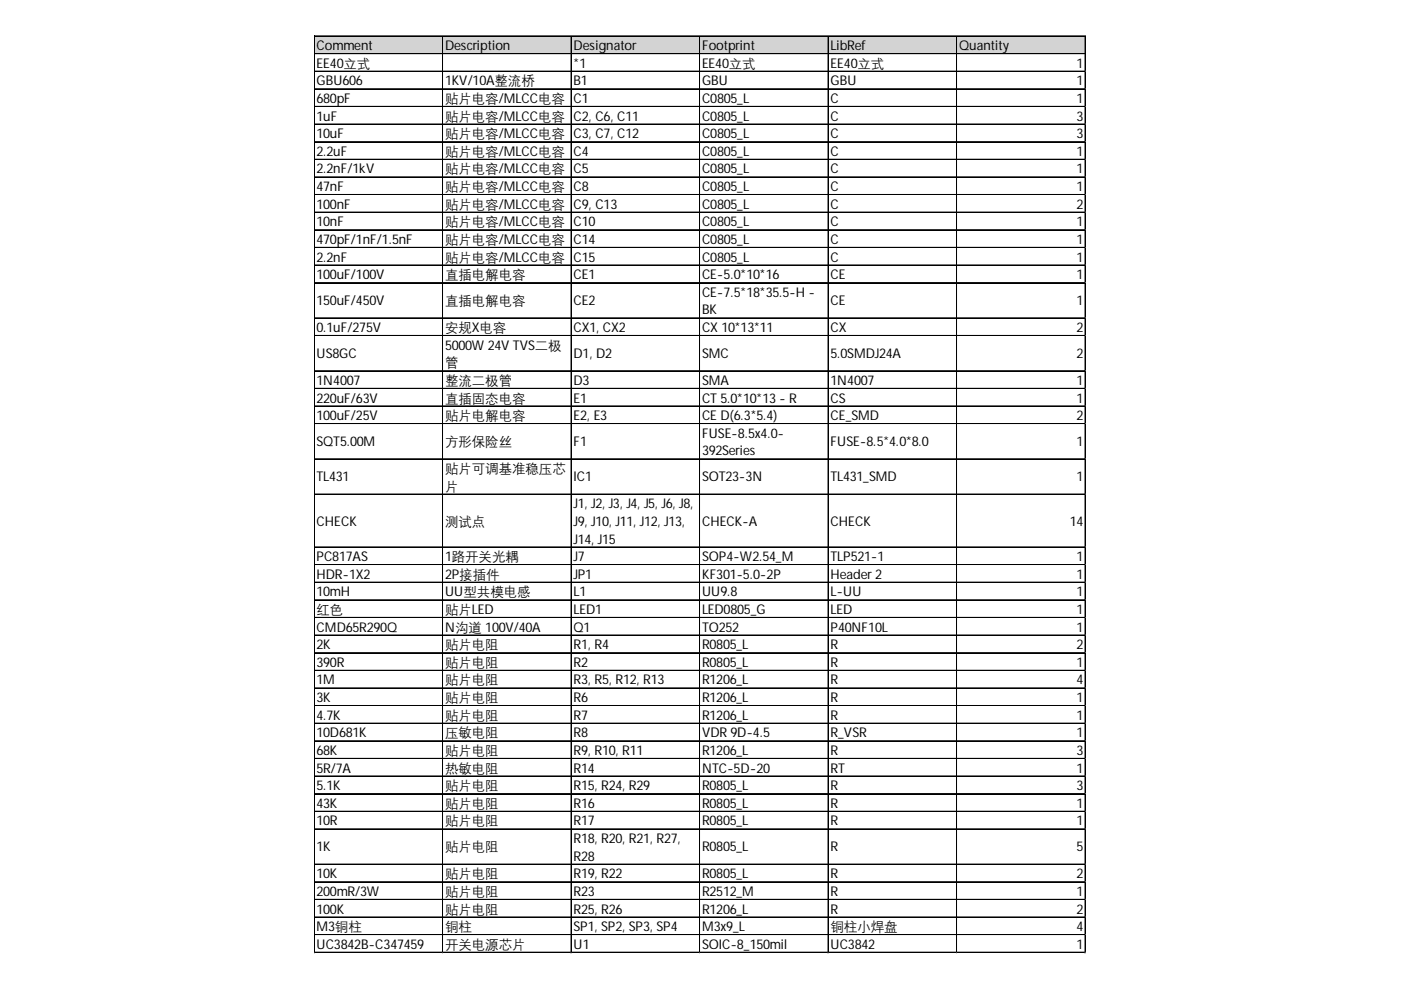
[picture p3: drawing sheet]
<svg xmlns="http://www.w3.org/2000/svg" width="297mm" height="210mm" viewBox="0 0 297 210" stroke-linecap="round" stroke-linejoin="round" font-family="sans-serif">
<defs><g id="words">
<g font-size="2.8">
<text x="67.1" y="10.6">Comment</text>
<text x="94.4" y="10.6">Description</text>
<text x="121.6" y="10.6">Designator</text>
<text x="148.8" y="10.6">Footprint</text>
<text x="176.1" y="10.6">LibRef</text>
<text x="203.3" y="10.6">Quantity</text>
<text x="67.1" y="14.4">EE40立式</text>
<text x="121.6" y="14.4">*1</text>
<text x="148.8" y="14.4">EE40立式</text>
<text x="176.1" y="14.4">EE40立式</text>
<text x="228.3" y="14.4">1</text>
<text x="67.1" y="18.1">GBU606</text>
<text x="67.1" y="21.8">680pF</text>
<text x="94.4" y="18.1">1KV/10A整流桥</text>
<text x="94.4" y="21.8">贴片电容/MLCC电容</text>
<text x="121.6" y="18.1">B1</text>
<text x="121.6" y="21.8">C1</text>
<text x="148.8" y="18.1">GBU</text>
<text x="148.8" y="21.8">C0805_L</text>
<text x="176.1" y="18.1">GBU</text>
<text x="176.1" y="21.8">C</text>
<text x="228.3" y="18.1">1</text>
<text x="228.3" y="21.8">1</text>
<text x="67.1" y="25.6">1uF</text>
<text x="67.1" y="29.3">10uF</text>
<text x="94.4" y="25.6">贴片电容/MLCC电容</text>
<text x="94.4" y="29.3">贴片电容/MLCC电容</text>
<text x="121.6" y="25.6">C2, C6, C11</text>
<text x="121.6" y="29.3">C3, C7, C12</text>
<text x="148.8" y="25.6">C0805_L</text>
<text x="148.8" y="29.3">C0805_L</text>
<text x="176.1" y="25.6">C</text>
<text x="176.1" y="29.3">C</text>
<text x="228.3" y="25.6">3</text>
<text x="228.3" y="29.3">3</text>
<text x="67.1" y="33">2.2uF</text>
<text x="94.4" y="33">贴片电容/MLCC电容</text>
<text x="121.6" y="33">C4</text>
<text x="148.8" y="33">C0805_L</text>
<text x="176.1" y="33">C</text>
<text x="228.3" y="33">1</text>
<text x="67.1" y="36.8">2.2nF/1kV</text>
<text x="67.1" y="40.5">47nF</text>
<text x="94.4" y="36.8">贴片电容/MLCC电容</text>
<text x="94.4" y="40.5">贴片电容/MLCC电容</text>
<text x="121.6" y="36.8">C5</text>
<text x="121.6" y="40.5">C8</text>
<text x="148.8" y="36.8">C0805_L</text>
<text x="148.8" y="40.5">C0805_L</text>
<text x="176.1" y="36.8">C</text>
<text x="176.1" y="40.5">C</text>
<text x="228.3" y="36.8">1</text>
<text x="228.3" y="40.5">1</text>
<text x="67.1" y="44.3">100nF</text>
<text x="67.1" y="48">10nF</text>
<text x="94.4" y="44.3">贴片电容/MLCC电容</text>
<text x="94.4" y="48">贴片电容/MLCC电容</text>
<text x="121.6" y="44.3">C9, C13</text>
<text x="121.6" y="48">C10</text>
<text x="148.8" y="44.3">C0805_L</text>
<text x="148.8" y="48">C0805_L</text>
<text x="176.1" y="44.3">C</text>
<text x="176.1" y="48">C</text>
<text x="228.3" y="44.3">2</text>
<text x="228.3" y="48">1</text>
<text x="67.1" y="51.7">470pF/1nF/1.5nF</text>
<text x="94.4" y="51.7">贴片电容/MLCC电容</text>
<text x="121.6" y="51.7">C14</text>
<text x="148.8" y="51.7">C0805_L</text>
<text x="176.1" y="51.7">C</text>
<text x="228.3" y="51.7">1</text>
<text x="67.1" y="55.5">2.2nF</text>
<text x="67.1" y="59.2">100uF/100V</text>
<text x="94.4" y="55.5">贴片电容/MLCC电容</text>
<text x="94.4" y="59.2">直插电解电容</text>
<text x="121.6" y="55.5">C15</text>
<text x="121.6" y="59.2">CE1</text>
<text x="148.8" y="55.5">C0805_L</text>
<text x="148.8" y="59.2">CE-5.0*10*16</text>
<text x="176.1" y="55.5">C</text>
<text x="176.1" y="59.2">CE</text>
<text x="228.3" y="55.5">1</text>
<text x="228.3" y="59.2">1</text>
<text x="67.1" y="64.7">150uF/450V</text>
<text x="94.4" y="64.7">直插电解电容</text>
<text x="121.6" y="64.7">CE2</text>
<text x="148.8" y="62.9">CE-7.5*18*35.5-H -</text>
<text x="176.1" y="64.7">CE</text>
<text x="228.3" y="64.7">1</text>
<text x="67.1" y="70.4">0.1uF/275V</text>
<text x="94.4" y="70.4">安规X电容</text>
<text x="121.6" y="70.4">CX1, CX2</text>
<text x="148.8" y="66.7">BK</text>
<text x="148.8" y="70.4">CX 10*13*11</text>
<text x="176.1" y="70.4">CX</text>
<text x="228.3" y="70.4">2</text>
<text x="67.1" y="75.9">US8GC</text>
<text x="94.4" y="74.1">5000W 24V TVS二极</text>
<text x="94.4" y="77.9">管</text>
<text x="121.6" y="75.9">D1, D2</text>
<text x="148.8" y="75.9">SMC</text>
<text x="176.1" y="75.9">5.0SMDJ24A</text>
<text x="228.3" y="75.9">2</text>
<text x="67.1" y="81.6">1N4007</text>
<text x="94.4" y="81.6">整流二极管</text>
<text x="121.6" y="81.6">D3</text>
<text x="148.8" y="81.6">SMA</text>
<text x="176.1" y="81.6">1N4007</text>
<text x="228.3" y="81.6">1</text>
<text x="67.1" y="85.3">220uF/63V</text>
<text x="67.1" y="89.1">100uF/25V</text>
<text x="94.4" y="85.3">直插固态电容</text>
<text x="94.4" y="89.1">贴片电解电容</text>
<text x="121.6" y="85.3">E1</text>
<text x="121.6" y="89.1">E2, E3</text>
<text x="148.8" y="85.3">CT 5.0*10*13 - R</text>
<text x="148.8" y="89.1">CE D(6.3*5.4)</text>
<text x="176.1" y="85.3">CS</text>
<text x="176.1" y="89.1">CE_SMD</text>
<text x="228.3" y="85.3">1</text>
<text x="228.3" y="89.1">2</text>
<text x="67.1" y="94.6">SQT5.00M</text>
<text x="94.4" y="94.6">方形保险丝</text>
<text x="121.6" y="94.6">F1</text>
<text x="148.8" y="92.8">FUSE-8.5x4.0-</text>
<text x="176.1" y="94.6">FUSE-8.5*4.0*8.0</text>
<text x="228.3" y="94.6">1</text>
<text x="94.4" y="100.3">贴片可调基准稳压芯</text>
<text x="148.8" y="96.6">392Series</text>
<text x="67.1" y="102.1">TL431</text>
<text x="94.4" y="104">片</text>
<text x="121.6" y="102.1">IC1</text>
<text x="121.6" y="107.8">J1, J2, J3, J4, J5, J6, J8,</text>
<text x="148.8" y="102.1">SOT23-3N</text>
<text x="176.1" y="102.1">TL431_SMD</text>
<text x="228.3" y="102.1">1</text>
<text x="67.1" y="111.5">CHECK</text>
<text x="94.4" y="111.5">测试点</text>
<text x="121.6" y="111.5">J9, J10, J11, J12, J13,</text>
<text x="148.8" y="111.5">CHECK-A</text>
<text x="176.1" y="111.5">CHECK</text>
<text x="226.8" y="111.5">14</text>
<text x="67.1" y="119">PC817AS</text>
<text x="94.4" y="119">1路开关光耦</text>
<text x="121.6" y="115.2">J14, J15</text>
<text x="121.6" y="119">J7</text>
<text x="148.8" y="119">SOP4-W2.54_M</text>
<text x="176.1" y="119">TLP521-1</text>
<text x="228.3" y="119">1</text>
<text x="67.1" y="122.7">HDR-1X2</text>
<text x="94.4" y="122.7">2P接插件</text>
<text x="121.6" y="122.7">JP1</text>
<text x="148.8" y="122.7">KF301-5.0-2P</text>
<text x="176.1" y="122.7">Header 2</text>
<text x="228.3" y="122.7">1</text>
<text x="67.1" y="126.4">10mH</text>
<text x="67.1" y="130.2">红色</text>
<text x="94.4" y="126.4">UU型共模电感</text>
<text x="94.4" y="130.2">贴片LED</text>
<text x="121.6" y="126.4">L1</text>
<text x="121.6" y="130.2">LED1</text>
<text x="148.8" y="126.4">UU9.8</text>
<text x="148.8" y="130.2">LED0805_G</text>
<text x="176.1" y="126.4">L-UU</text>
<text x="176.1" y="130.2">LED</text>
<text x="228.3" y="126.4">1</text>
<text x="228.3" y="130.2">1</text>
<text x="67.1" y="133.9">CMD65R290Q</text>
<text x="67.1" y="137.7">2K</text>
<text x="94.4" y="133.9">N沟道 100V/40A</text>
<text x="94.4" y="137.7">贴片电阻</text>
<text x="121.6" y="133.9">Q1</text>
<text x="121.6" y="137.7">R1, R4</text>
<text x="148.8" y="133.9">TO252</text>
<text x="148.8" y="137.7">R0805_L</text>
<text x="176.1" y="133.9">P40NF10L</text>
<text x="176.1" y="137.7">R</text>
<text x="228.3" y="133.9">1</text>
<text x="228.3" y="137.7">2</text>
<text x="67.1" y="141.4">390R</text>
<text x="94.4" y="141.4">贴片电阻</text>
<text x="121.6" y="141.4">R2</text>
<text x="148.8" y="141.4">R0805_L</text>
<text x="176.1" y="141.4">R</text>
<text x="228.3" y="141.4">1</text>
<text x="67.1" y="145.1">1M</text>
<text x="67.1" y="148.9">3K</text>
<text x="94.4" y="145.1">贴片电阻</text>
<text x="94.4" y="148.9">贴片电阻</text>
<text x="121.6" y="145.1">R3, R5, R12, R13</text>
<text x="121.6" y="148.9">R6</text>
<text x="148.8" y="145.1">R1206_L</text>
<text x="148.8" y="148.9">R1206_L</text>
<text x="176.1" y="145.1">R</text>
<text x="176.1" y="148.9">R</text>
<text x="228.3" y="145.1">4</text>
<text x="228.3" y="148.9">1</text>
<text x="67.1" y="152.6">4.7K</text>
<text x="94.4" y="152.6">贴片电阻</text>
<text x="121.6" y="152.6">R7</text>
<text x="148.8" y="152.6">R1206_L</text>
<text x="176.1" y="152.6">R</text>
<text x="228.3" y="152.6">1</text>
<text x="67.1" y="156.3">10D681K</text>
<text x="67.1" y="160.1">68K</text>
<text x="94.4" y="156.3">压敏电阻</text>
<text x="94.4" y="160.1">贴片电阻</text>
<text x="121.6" y="156.3">R8</text>
<text x="121.6" y="160.1">R9, R10, R11</text>
<text x="148.8" y="156.3">VDR 9D-4.5</text>
<text x="148.8" y="160.1">R1206_L</text>
<text x="176.1" y="156.3">R_VSR</text>
<text x="176.1" y="160.1">R</text>
<text x="228.3" y="156.3">1</text>
<text x="228.3" y="160.1">3</text>
<text x="67.1" y="163.8">5R/7A</text>
<text x="67.1" y="167.5">5.1K</text>
<text x="94.4" y="163.8">热敏电阻</text>
<text x="94.4" y="167.5">贴片电阻</text>
<text x="121.6" y="163.8">R14</text>
<text x="121.6" y="167.5">R15, R24, R29</text>
<text x="148.8" y="163.8">NTC-5D-20</text>
<text x="148.8" y="167.5">R0805_L</text>
<text x="176.1" y="163.8">RT</text>
<text x="176.1" y="167.5">R</text>
<text x="228.3" y="163.8">1</text>
<text x="228.3" y="167.5">3</text>
<text x="67.1" y="171.3">43K</text>
<text x="94.4" y="171.3">贴片电阻</text>
<text x="121.6" y="171.3">R16</text>
<text x="148.8" y="171.3">R0805_L</text>
<text x="176.1" y="171.3">R</text>
<text x="228.3" y="171.3">1</text>
<text x="67.1" y="175">10R</text>
<text x="94.4" y="175">贴片电阻</text>
<text x="121.6" y="175">R17</text>
<text x="121.6" y="178.7">R18, R20, R21, R27,</text>
<text x="148.8" y="175">R0805_L</text>
<text x="176.1" y="175">R</text>
<text x="228.3" y="175">1</text>
<text x="67.1" y="180.5">1K</text>
<text x="94.4" y="180.5">贴片电阻</text>
<text x="121.6" y="182.5">R28</text>
<text x="148.8" y="180.5">R0805_L</text>
<text x="176.1" y="180.5">R</text>
<text x="228.3" y="180.5">5</text>
<text x="67.1" y="186.2">10K</text>
<text x="67.1" y="190">200mR/3W</text>
<text x="94.4" y="186.2">贴片电阻</text>
<text x="94.4" y="190">贴片电阻</text>
<text x="121.6" y="186.2">R19, R22</text>
<text x="121.6" y="190">R23</text>
<text x="148.8" y="186.2">R0805_L</text>
<text x="148.8" y="190">R2512_M</text>
<text x="176.1" y="186.2">R</text>
<text x="176.1" y="190">R</text>
<text x="228.3" y="186.2">2</text>
<text x="228.3" y="190">1</text>
<text x="67.1" y="193.7">100K</text>
<text x="67.1" y="197.4">M3铜柱</text>
<text x="94.4" y="193.7">贴片电阻</text>
<text x="94.4" y="197.4">铜柱</text>
<text x="121.6" y="193.7">R25, R26</text>
<text x="121.6" y="197.4">SP1, SP2, SP3, SP4</text>
<text x="148.8" y="193.7">R1206_L</text>
<text x="148.8" y="197.4">M3x9_L</text>
<text x="176.1" y="193.7">R</text>
<text x="176.1" y="197.4">铜柱小焊盘</text>
<text x="228.3" y="193.7">2</text>
<text x="228.3" y="197.4">4</text>
<text x="67.1" y="201.2">UC3842B-C347459</text>
<text x="94.4" y="201.2">开关电源芯片</text>
<text x="121.6" y="201.2">U1</text>
<text x="148.8" y="201.2">SOIC-8_150mil</text>
<text x="176.1" y="201.2">UC3842</text>
<text x="228.3" y="201.2">1</text>
</g>
</g></defs>
<path d="M66.7 7.7h163.6v3.8h-163.6z" fill="#d3d3d3"/>
<g fill="none" stroke="#000" stroke-width=".21">
<path d="M66.6 7.6v194.5M66.7 7.6v194.5M66.8 7.6h163.4M66.8 7.7h163.4M66.8 11.3h163.4M66.8 11.4h163.4M66.8 15.1h163.4M66.8 15.2h163.4M66.8 18.8h163.4M66.8 18.9h163.4M93.8 7.8v194.3M93.9 7.8v194.3"/>
<path d="M121.1 7.8v194.3M121.2 7.8v194.3M148.3 7.8v194.3M148.4 7.8v194.3M175.6 7.8v194.3M202.8 7.8v194.3M202.9 7.8v194.3M230 7.8v194.3M230.1 7.8v194.3M66.8 22.6h163.4M66.8 26.3h163.4M66.8 26.4h163.4"/>
<path d="M66.8 30h163.4M66.8 30.1h163.4M66.8 33.8h163.4M66.8 37.5h163.4M66.8 37.6h163.4M66.8 41.2h163.4M66.8 41.3h163.4M66.8 45h163.4M66.8 45.1h163.4M66.8 48.7h163.4M66.8 48.8h163.4M66.8 52.4h163.4"/>
<path d="M66.8 52.5h163.4M66.8 56.2h163.4M66.8 56.3h163.4M66.8 59.9h163.4M66.8 60h163.4M66.8 67.4h163.4M66.8 67.5h163.4M66.8 71.1h163.4M66.8 71.2h163.4M66.8 78.6h163.4M66.8 78.7h163.4M66.8 82.3h163.4"/>
<path d="M66.8 82.4h163.4M66.8 86.1h163.4M66.8 86.2h163.4M66.8 89.8h163.4M66.8 89.9h163.4M66.8 97.3h163.4M66.8 97.4h163.4M66.8 104.7h163.4M66.8 104.8h163.4M66.8 116h163.4M66.8 119.7h163.4M66.8 119.8h163.4"/>
<path d="M66.8 123.4h163.4M66.8 123.5h163.4M66.8 127.2h163.4M66.8 127.3h163.4M66.8 130.9h163.4M66.8 131h163.4M66.8 134.6h163.4M66.8 134.7h163.4M66.8 138.4h163.4M66.8 138.5h163.4M66.8 142.1h163.4M66.8 142.2h163.4"/>
<path d="M66.8 145.8h163.4M66.8 145.9h163.4M66.8 149.6h163.4M66.8 149.7h163.4M66.8 153.3h163.4M66.8 153.4h163.4M66.8 157.1h163.4M66.8 160.8h163.4M66.8 160.9h163.4M66.8 164.5h163.4M66.8 164.6h163.4M66.8 168.3h163.4"/>
<path d="M66.8 172h163.4M66.8 172.1h163.4M66.8 175.7h163.4M66.8 175.8h163.4M66.8 183.2h163.4M66.8 183.3h163.4M66.8 186.9h163.4M66.8 187h163.4M66.8 190.7h163.4M66.8 190.8h163.4M66.8 194.4h163.4M66.8 194.5h163.4"/>
<path d="M66.8 198.1h163.4M66.8 198.2h163.4M66.8 201.9h163.4M66.8 202h163.4"/>
</g>
<path d="M66.6 202.1h.1" fill="none" stroke="#d4d4d4" stroke-width=".21"/>
<path d="M66.6 202.1h.2z" fill="#d4d4d4"/>
<path d="M93.8 202.1h.1" fill="none" stroke="#d4d4d4" stroke-width=".21"/>
<path d="M93.8 202.1h.2z" fill="#d4d4d4"/>
<path d="M121.1 202.1h.1" fill="none" stroke="#d4d4d4" stroke-width=".21"/>
<path d="M121.1 202.1h.1z" fill="#d4d4d4"/>
<path d="M148.3 202.1h.1" fill="none" stroke="#d4d4d4" stroke-width=".21"/>
<path d="M148.3 202.1h.2z" fill="#d4d4d4"/>
<path d="M175.6 202.1h.1" fill="none" stroke="#d4d4d4" stroke-width=".21"/>
<path d="M175.6 202.1h.1z" fill="#d4d4d4"/>
<path d="M202.8 202.1h.1" fill="none" stroke="#d4d4d4" stroke-width=".21"/>
<path d="M202.8 202.1h.2z" fill="#d4d4d4"/>
<path d="M230 202.1h.1" fill="none" stroke="#d4d4d4" stroke-width=".21"/>
<path d="M230 202.1h.2z" fill="#d4d4d4"/>
<path d="M230.2 15.1h.1" fill="none" stroke="#d4d4d4" stroke-width=".21"/>
<path d="M230.2 15.1l.1 .2z" fill="#d4d4d4"/>
<path d="M230.2 18.8h.1" fill="none" stroke="#d4d4d4" stroke-width=".21"/>
<path d="M230.2 18.8l.1 .2z" fill="#d4d4d4"/>
<path d="M230.2 22.6h.1" fill="none" stroke="#d4d4d4" stroke-width=".21"/>
<path d="M230.2 22.6l.1 .1z" fill="#d4d4d4"/>
<path d="M230.2 26.3h.1" fill="none" stroke="#d4d4d4" stroke-width=".21"/>
<path d="M230.2 26.3l.1 .2z" fill="#d4d4d4"/>
<path d="M230.2 30h.1" fill="none" stroke="#d4d4d4" stroke-width=".21"/>
<path d="M230.2 30l.1 .2z" fill="#d4d4d4"/>
<path d="M230.2 33.8h.1" fill="none" stroke="#d4d4d4" stroke-width=".21"/>
<path d="M230.2 33.8l.1 .1z" fill="#d4d4d4"/>
<path d="M230.2 37.5h.1" fill="none" stroke="#d4d4d4" stroke-width=".21"/>
<path d="M230.2 37.5l.1 .2z" fill="#d4d4d4"/>
<path d="M230.2 41.2h.1" fill="none" stroke="#d4d4d4" stroke-width=".21"/>
<path d="M230.2 41.2l.1 .2z" fill="#d4d4d4"/>
<path d="M230.2 45h.1" fill="none" stroke="#d4d4d4" stroke-width=".21"/>
<path d="M230.2 45l.1 .1z" fill="#d4d4d4"/>
<path d="M230.2 48.7h.1" fill="none" stroke="#d4d4d4" stroke-width=".21"/>
<path d="M230.2 48.7l.1 .2z" fill="#d4d4d4"/>
<path d="M230.2 52.4h.1" fill="none" stroke="#d4d4d4" stroke-width=".21"/>
<path d="M230.2 52.4l.1 .2z" fill="#d4d4d4"/>
<path d="M230.2 56.2h.1" fill="none" stroke="#d4d4d4" stroke-width=".21"/>
<path d="M230.2 56.2l.1 .2z" fill="#d4d4d4"/>
<path d="M230.2 59.9h.1" fill="none" stroke="#d4d4d4" stroke-width=".21"/>
<path d="M230.2 59.9l.1 .2z" fill="#d4d4d4"/>
<path d="M230.2 67.4h.1" fill="none" stroke="#d4d4d4" stroke-width=".21"/>
<path d="M230.2 67.4l.1 .2z" fill="#d4d4d4"/>
<path d="M230.2 71.1h.1" fill="none" stroke="#d4d4d4" stroke-width=".21"/>
<path d="M230.2 71.1l.1 .2z" fill="#d4d4d4"/>
<path d="M230.2 78.6h.1" fill="none" stroke="#d4d4d4" stroke-width=".21"/>
<path d="M230.2 78.6l.1 .2z" fill="#d4d4d4"/>
<path d="M230.2 82.3h.1" fill="none" stroke="#d4d4d4" stroke-width=".21"/>
<path d="M230.2 82.3l.1 .2z" fill="#d4d4d4"/>
<path d="M230.2 86.1h.1" fill="none" stroke="#d4d4d4" stroke-width=".21"/>
<path d="M230.2 86.1l.1 .1z" fill="#d4d4d4"/>
<path d="M230.2 89.8h.1" fill="none" stroke="#d4d4d4" stroke-width=".21"/>
<path d="M230.2 89.8l.1 .2z" fill="#d4d4d4"/>
<path d="M230.2 97.3h.1" fill="none" stroke="#d4d4d4" stroke-width=".21"/>
<path d="M230.2 97.3l.1 .2z" fill="#d4d4d4"/>
<path d="M230.2 104.7h.1" fill="none" stroke="#d4d4d4" stroke-width=".21"/>
<path d="M230.2 104.7l.1 .2z" fill="#d4d4d4"/>
<path d="M230.2 116h.1" fill="none" stroke="#d4d4d4" stroke-width=".21"/>
<path d="M230.2 116l.1 .1z" fill="#d4d4d4"/>
<path d="M230.2 119.7h.1" fill="none" stroke="#d4d4d4" stroke-width=".21"/>
<path d="M230.2 119.7l.1 .2z" fill="#d4d4d4"/>
<path d="M230.2 123.4h.1" fill="none" stroke="#d4d4d4" stroke-width=".21"/>
<path d="M230.2 123.4l.1 .2z" fill="#d4d4d4"/>
<path d="M230.2 127.2h.1" fill="none" stroke="#d4d4d4" stroke-width=".21"/>
<path d="M230.2 127.2l.1 .1z" fill="#d4d4d4"/>
<path d="M230.2 130.9h.1" fill="none" stroke="#d4d4d4" stroke-width=".21"/>
<path d="M230.2 130.9l.1 .2z" fill="#d4d4d4"/>
<path d="M230.2 134.6h.1" fill="none" stroke="#d4d4d4" stroke-width=".21"/>
<path d="M230.2 134.6l.1 .2z" fill="#d4d4d4"/>
<path d="M230.2 138.4h.1" fill="none" stroke="#d4d4d4" stroke-width=".21"/>
<path d="M230.2 138.4l.1 .1z" fill="#d4d4d4"/>
<path d="M230.2 142.1h.1" fill="none" stroke="#d4d4d4" stroke-width=".21"/>
<path d="M230.2 142.1l.1 .2z" fill="#d4d4d4"/>
<path d="M230.2 145.8h.1" fill="none" stroke="#d4d4d4" stroke-width=".21"/>
<path d="M230.2 145.8l.1 .2z" fill="#d4d4d4"/>
<path d="M230.2 149.6h.1" fill="none" stroke="#d4d4d4" stroke-width=".21"/>
<path d="M230.2 149.6l.1 .2z" fill="#d4d4d4"/>
<path d="M230.2 153.3h.1" fill="none" stroke="#d4d4d4" stroke-width=".21"/>
<path d="M230.2 153.3l.1 .2z" fill="#d4d4d4"/>
<path d="M230.2 157.1h.1" fill="none" stroke="#d4d4d4" stroke-width=".21"/>
<path d="M230.2 157.1l.1 .1z" fill="#d4d4d4"/>
<path d="M230.2 160.8h.1" fill="none" stroke="#d4d4d4" stroke-width=".21"/>
<path d="M230.2 160.8l.1 .2z" fill="#d4d4d4"/>
<path d="M230.2 164.5h.1" fill="none" stroke="#d4d4d4" stroke-width=".21"/>
<path d="M230.2 164.5l.1 .2z" fill="#d4d4d4"/>
<path d="M230.2 168.3h.1" fill="none" stroke="#d4d4d4" stroke-width=".21"/>
<path d="M230.2 168.3l.1 .1z" fill="#d4d4d4"/>
<path d="M230.2 172h.1" fill="none" stroke="#d4d4d4" stroke-width=".21"/>
<path d="M230.2 172l.1 .2z" fill="#d4d4d4"/>
<path d="M230.2 175.7h.1" fill="none" stroke="#d4d4d4" stroke-width=".21"/>
<path d="M230.2 175.7l.1 .2z" fill="#d4d4d4"/>
<path d="M230.2 183.2h.1" fill="none" stroke="#d4d4d4" stroke-width=".21"/>
<path d="M230.2 183.2l.1 .2z" fill="#d4d4d4"/>
<path d="M230.2 186.9h.1" fill="none" stroke="#d4d4d4" stroke-width=".21"/>
<path d="M230.2 186.9l.1 .2z" fill="#d4d4d4"/>
<path d="M230.2 190.7h.1" fill="none" stroke="#d4d4d4" stroke-width=".21"/>
<path d="M230.2 190.7l.1 .2z" fill="#d4d4d4"/>
<path d="M230.2 194.4h.1" fill="none" stroke="#d4d4d4" stroke-width=".21"/>
<path d="M230.2 194.4l.1 .2z" fill="#d4d4d4"/>
<path d="M230.2 198.1h.1" fill="none" stroke="#d4d4d4" stroke-width=".21"/>
<path d="M230.2 198.1l.1 .2z" fill="#d4d4d4"/>
<path d="M230.2 201.9h.1" fill="none" stroke="#d4d4d4" stroke-width=".21"/>
<path d="M230.2 201.9l.1 .2z" fill="#d4d4d4"/>
<use href="#words"/>
</svg>
